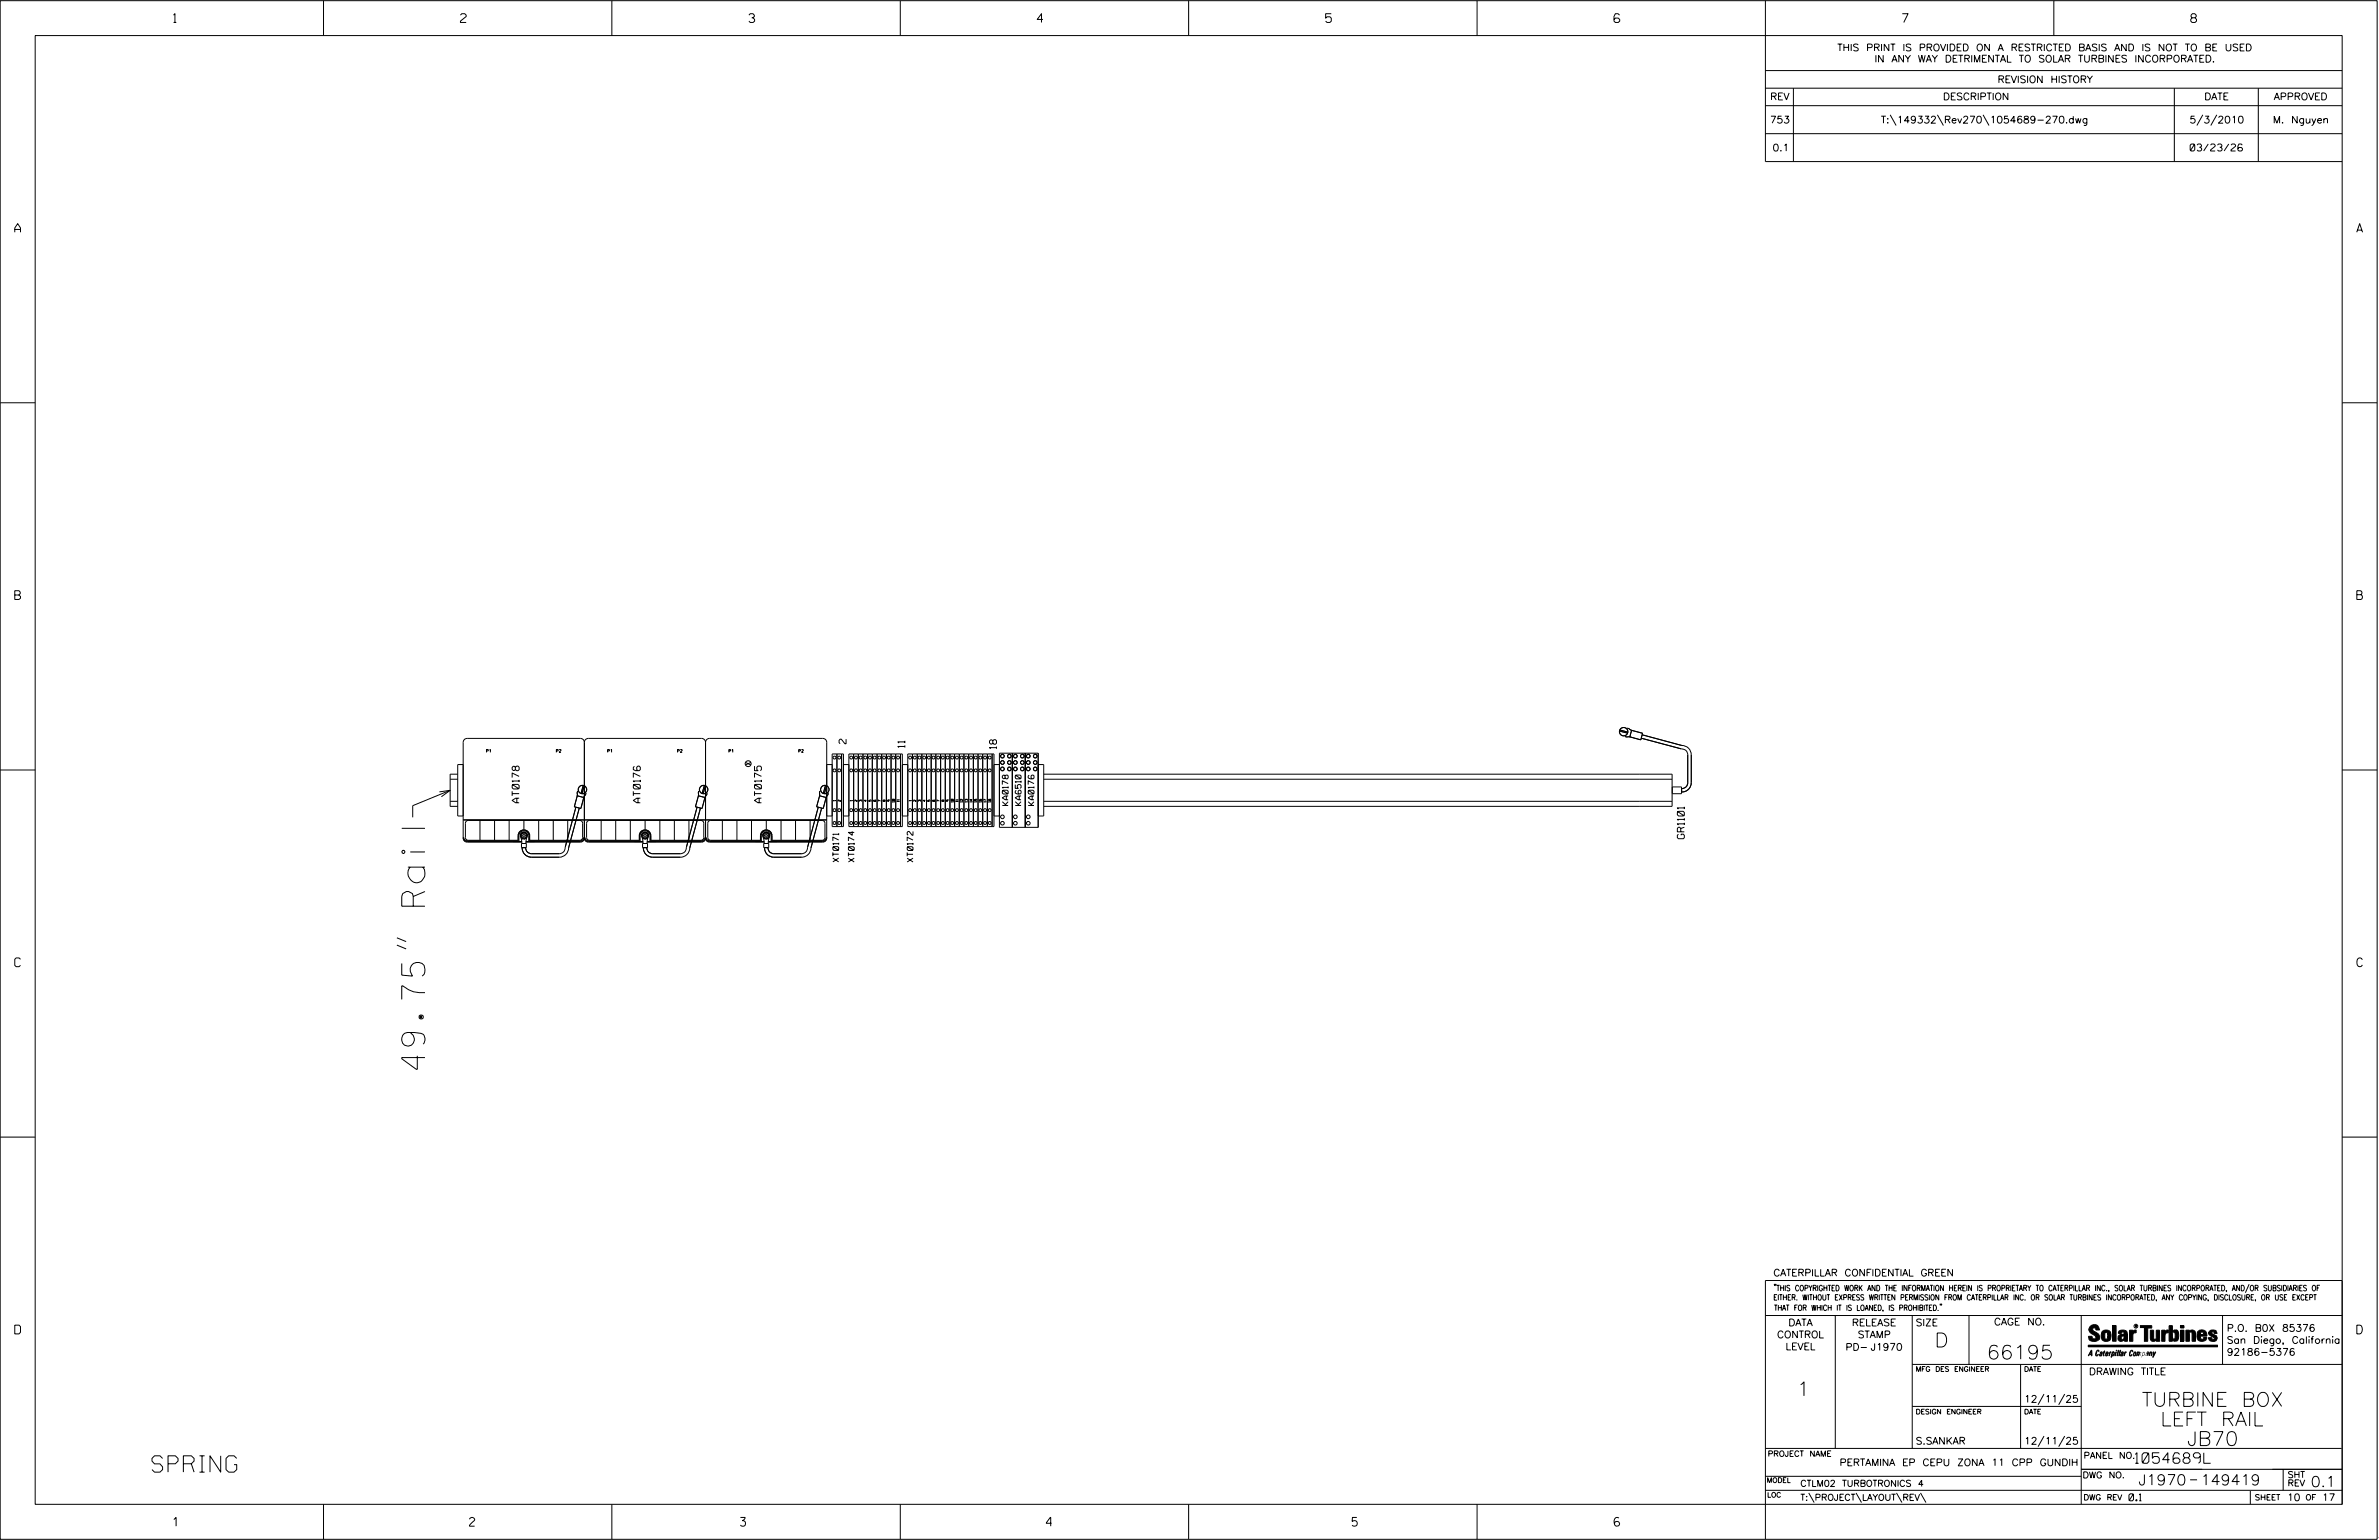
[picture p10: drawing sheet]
<svg xmlns="http://www.w3.org/2000/svg" width="864mm" height="559mm" viewBox="0 0 864 559" stroke-linecap="round" stroke-linejoin="round" font-family="sans-serif">
<defs><g id="words">
<text font-size="8.5" x="154.3" y="388" transform="rotate(-90 154.3 388)">49.75&quot; Rail</text>
<text font-size="5.9" x="55.2" y="534.2">SPRING</text>
<g font-size="5.1">
<text x="702.3" y="488.8">D</text>
<text x="721.2" y="493.2">66195</text>
<text x="652.2" y="506.5">1</text>
<text x="777.5" y="510.3">TURBINE BOX</text>
<text x="784.3" y="517.4">LEFT RAIL</text>
<text x="793.9" y="524.5">JB70</text>
</g>
<g font-size="3.8">
<text x="775.1" y="531">1054689L</text>
<text x="776.3" y="538.9">J1970</text>
<text x="798.8" y="538.9">149419</text>
<text x="838.8" y="539.5">0.1</text>
</g>
<g font-size="3.2">
<text x="63" y="8.2">1</text>
<text x="167.2" y="8.2">2</text>
<text x="271.8" y="8.2">3</text>
<text x="376.5" y="8.2">4</text>
<text x="481.2" y="8.2">5</text>
<text x="690.6" y="8.2">7</text>
<text x="795.3" y="8.2">8</text>
<text x="5.4" y="84.3">A</text>
<text x="855.5" y="84.3">A</text>
<text x="5.4" y="217.5">B</text>
<text x="855.6" y="217.5">B</text>
<text x="5.4" y="350.8">C</text>
<text x="855.6" y="350.8">C</text>
<text x="5.4" y="484">D</text>
<text x="855.6" y="484">D</text>
<text x="62.8" y="553.8">1</text>
<text x="170.4" y="553.8">2</text>
<text x="268.8" y="553.8">3</text>
<text x="379.8" y="553.8">4</text>
<text x="490.8" y="553.8">5</text>
<text x="585.9" y="553.8">6</text>
</g>
<g font-size="2.5">
<text x="666.9" y="18.5">THIS PRINT IS PROVIDED ON A RESTRICTED BASIS AND IS NOT TO BE USED</text>
<text x="680.5" y="22.6">IN ANY WAY DETRIMENTAL TO SOLAR TURBINES INCORPORATED.</text>
<text x="725.1" y="30">REVISION HISTORY</text>
<text x="642.6" y="36.3">REV</text>
<text x="705.3" y="36.3">DESCRIPTION</text>
<text x="800.2" y="36.3">DATE</text>
<text x="825.4" y="36.3">APPROVED</text>
<text x="642.5" y="44.7">753</text>
<text x="682.8" y="44.7">T:\149332\Rev270\1054689-270.dwg</text>
<text x="794.8" y="44.7">5/3/2010</text>
<text x="825.1" y="44.7">M. Nguyen</text>
<text x="643.5" y="54.8">0.1</text>
<text x="795.1" y="54.8">03/23/26</text>
<text x="307.1" y="269.9" transform="rotate(-90 307.1 269.9)">2</text>
<text x="328.5" y="271.3" transform="rotate(-90 328.5 271.3)">11</text>
<text x="361.8" y="271.7" transform="rotate(-90 361.8 271.7)">18</text>
<text x="188.4" y="291.3" transform="rotate(-90 188.4 291.3)">AT0178</text>
<text x="232.4" y="291.3" transform="rotate(-90 232.4 291.3)">AT0176</text>
<text x="276.4" y="291.3" transform="rotate(-90 276.4 291.3)">AT0175</text>
<text x="611.4" y="304.3" transform="rotate(-90 611.4 304.3)">GR1101</text>
<text x="643.8" y="463">CATERPILLAR CONFIDENTIAL GREEN</text>
<text x="645.1" y="485.5">CONTROL</text>
<text x="649.2" y="481.1">DATA</text>
<text x="672.3" y="481.1">RELEASE</text>
<text x="674.4" y="485.5">STAMP</text>
<text x="695.4" y="481.1">SIZE</text>
<text x="723.8" y="480.8">CAGE NO.</text>
<text x="808.4" y="483.1">P.O. B0X 85376</text>
<text x="648.2" y="489.8">LEVEL</text>
<text x="669.9" y="490">PD- J1970</text>
<text x="808.4" y="487.5">San Diego, California</text>
<text x="808.4" y="491.8">92186-5376</text>
<text x="758.3" y="498.9">DRAWING TITLE</text>
<text x="734.8" y="508.9">12/11/25</text>
<text x="695.4" y="524.1">S.SANKAR</text>
<text x="734.8" y="524.1">12/11/25</text>
<text x="667.8" y="531.9">PERTAMINA EP CEPU ZONA 11 CPP GUNDIH</text>
<text x="772.8" y="544.6">0.1</text>
<text x="830.2" y="544.6">10</text>
<text x="842.9" y="544.6">17</text>
</g>
<g font-size="2.3">
<text x="756.4" y="529.2">PANEL NO.</text>
<text x="653.5" y="539.4">CTLM02 TURBOTRONICS 4</text>
<text x="756" y="536.3">DWG NO.</text>
<text x="830.4" y="539.3">REV</text>
<text x="830.4" y="536.2">SHT</text>
<text x="653.5" y="544.5">T:\PROJECT\LAYOUT\REV\</text>
</g>
<g font-size="2.1">
<text x="366" y="292.3" transform="rotate(-90 366 292.3)">KA0178</text>
<text x="370.7" y="292.3" transform="rotate(-90 370.7 292.3)">KA6510</text>
<text x="375.4" y="292.3" transform="rotate(-90 375.4 292.3)">KA0176</text>
<text x="304.4" y="312.7" transform="rotate(-90 304.4 312.7)">XT0171</text>
<text x="310.1" y="312.8" transform="rotate(-90 310.1 312.8)">XT0174</text>
<text x="331.4" y="312.8" transform="rotate(-90 331.4 312.8)">XT0172</text>
</g>
<g font-size="2">
<text x="643.8" y="468.4">&quot;THIS COPYRIGHTED WORK AND THE INFORMATION HEREIN IS PROPRIETARY TO CATERPILLAR INC., SOLAR TURBINES INCORPORATED, AND/OR SUBSIDIARIES OF</text>
<text x="643.8" y="471.8">EITHER. WITHOUT EXPRESS WRITTEN PERMISSION FROM CATERPILLAR INC. OR SOLAR TURBINES INCORPORATED, ANY COPYING, DISCLOSURE, OR USE EXCEPT</text>
<text x="644" y="475.6">THAT FOR WHICH IT IS LOANED, IS PROHIBITED.&quot;</text>
<text x="641.7" y="528.5">PROJECT NAME</text>
<text x="756.3" y="544.3">DWG REV</text>
<text x="818.5" y="544.3">SHEET</text>
<text x="836.9" y="544.3">OF</text>
</g>
<g font-size="1.8">
<text x="695.4" y="497.6">MFG DES ENGINEER</text>
<text x="734.8" y="497.6">DATE</text>
<text x="695.4" y="513.1">DESIGN ENGINEER</text>
<text x="734.8" y="513.1">DATE</text>
<text x="641.3" y="538">MODEL</text>
<text x="641.5" y="543.3">LOC</text>
</g>
<g font-size="1.1">
<text x="176.6" y="273">P1</text>
<text x="202" y="273">P2</text>
<text x="220.6" y="273">P1</text>
<text x="246" y="273">P2</text>
<text x="264.6" y="273">P1</text>
<text x="290" y="273">P2</text>
</g>
<text font-size=".9" x="775.1" y="481.7">R</text>
<g font-size=".8">
<text x="303.4" y="290.7" transform="rotate(-90 303.4 290.7)">1</text>
<text x="305.1" y="290.8" transform="rotate(-90 305.1 290.8)">2</text>
<text x="309.4" y="290.7" transform="rotate(-90 309.4 290.7)">1</text>
<text x="311.1" y="290.8" transform="rotate(-90 311.1 290.8)">2</text>
<text x="312.8" y="290.8" transform="rotate(-90 312.8 290.8)">3</text>
<text x="314.5" y="290.8" transform="rotate(-90 314.5 290.8)">4</text>
<text x="316.2" y="290.8" transform="rotate(-90 316.2 290.8)">5</text>
<text x="319.6" y="290.8" transform="rotate(-90 319.6 290.8)">7</text>
<text x="321.3" y="290.8" transform="rotate(-90 321.3 290.8)">8</text>
<text x="323" y="290.8" transform="rotate(-90 323 290.8)">9</text>
<text x="324.7" y="291.1" transform="rotate(-90 324.7 291.1)">10</text>
<text x="326.4" y="290.9" transform="rotate(-90 326.4 290.9)">11</text>
<text x="330.8" y="290.7" transform="rotate(-90 330.8 290.7)">1</text>
<text x="332.5" y="290.8" transform="rotate(-90 332.5 290.8)">2</text>
<text x="334.2" y="290.8" transform="rotate(-90 334.2 290.8)">3</text>
<text x="335.9" y="290.8" transform="rotate(-90 335.9 290.8)">4</text>
<text x="337.6" y="290.8" transform="rotate(-90 337.6 290.8)">5</text>
<text x="339.3" y="290.8" transform="rotate(-90 339.3 290.8)">6</text>
<text x="342.7" y="290.8" transform="rotate(-90 342.7 290.8)">8</text>
<text x="344.4" y="290.8" transform="rotate(-90 344.4 290.8)">9</text>
<text x="346.1" y="291.1" transform="rotate(-90 346.1 291.1)">10</text>
<text x="347.8" y="290.9" transform="rotate(-90 347.8 290.9)">11</text>
<text x="349.5" y="291.1" transform="rotate(-90 349.5 291.1)">12</text>
<text x="351.2" y="291.1" transform="rotate(-90 351.2 291.1)">13</text>
<text x="352.9" y="291.1" transform="rotate(-90 352.9 291.1)">14</text>
<text x="354.6" y="291.1" transform="rotate(-90 354.6 291.1)">15</text>
<text x="356.3" y="291.1" transform="rotate(-90 356.3 291.1)">16</text>
<text x="358" y="291.1" transform="rotate(-90 358 291.1)">17</text>
<text x="359.7" y="291.1" transform="rotate(-90 359.7 291.1)">18</text>
</g>
</g></defs>
<g fill="none" stroke="#000" stroke-width=".36">
<path d="M.1 .2h862.8v558.4h-862.8zM12.8 12.9h837.4v533h-837.4zM117.4 .2v12.7M222.1 .2v12.7M326.8 .2v12.7M431.5 .2v12.7M536.2 .2v12.7M587.9 5.5l-.5-.5h-1l-.5 1v1.7l.5 .4h1l.6-.4v-.6l-.6-.5h-1l-.5 .5M640.9 .2v58.4h209.3M745.6 .2v12.7M640.9 25.6h209.3M640.9 32h209.3"/>
<path d="M640.9 38.3h209.3M651 32v26.6M789.3 32v26.6M819.8 32v26.6M640.9 48.5h209.3M686.2 41.7l2.1 3.8M703.3 41.7l2.2 3.8M719.9 41.7l2.1 3.8M799.6 41.7l-2.1 3.8M804.7 41.7l-2.2 3.8M.1 146.2h12.7M850.2 146.2h12.7"/>
<path d="M.1 279.4h12.7M168.1 277.4h-1.9v18.7h1.9M212.1 269.4a1.45 1.45 0 0 0-1.4-1.5h-41.1a1.45 1.45 0 0 0-1.5 1.5v34.7a1.45 1.45 0 0 0 1.5 1.5h19.8M212.1 269.4v34.7M256.1 269.4a1.45 1.45 0 0 1 1.5-1.5h41.1a1.45 1.45 0 0 1 1.4 1.5v34.7a1.45 1.45 0 0 1-1.4 1.5h-19.8M256.1 269.4a1.45 1.45 0 0 0-1.4-1.5h-41.1a1.45 1.45 0 0 0-1.5 1.5M256.1 269.4v34.7M270.6 276.6l2 1M272.6 276.6l-2 1M300.1 277.4h2M302.1 273.6h4.1v26.3h-4.1zM303.8 273.6v26.3"/>
<path d="M305.5 273.6v26.3M306.2 277.4h2M308.2 273.6h19.4v26.3h-19.4zM309.9 273.6v26.3M311.6 273.6v26.3M313.3 273.6v26.3M315 273.6v26.3M316.7 273.6v26.3M318.4 273.6v26.3M320.1 273.6v26.3M321.8 273.6v26.3M323.5 273.6v26.3"/>
<path d="M325.2 273.6v26.3M326.9 273.6v26.3M327.6 277.4h1.9M329.5 273.6h31.3v26.3h-31.3zM331.2 273.6v26.3M333 273.6v26.3M334.6 273.6v26.3M336.3 273.6v26.3M338 273.6v26.3M339.7 273.6v26.3M341.5 273.6v26.3M343.1 273.6v26.3"/>
<path d="M344.8 273.6v26.3M346.5 273.6v26.3M348.2 273.6v26.3M349.9 273.6v26.3M351.6 273.6v26.3M353.3 273.6v26.3M355 273.6v26.3M356.7 273.6v26.3M358.4 273.6v26.3M360.2 273.6v26.3M360.8 277.4h2M362.8 273.3h14.1v26.9h-14.1z"/>
<path d="M367.5 273.3v26.9M372.2 273.3v26.9M376.9 277.4h2v18.7h-2M587.9 265.3l2.9 .7M588 264.9l2.9 .8M589.9 267.3l1.9 .1M590.7 264.2l1.8 .8M592.3 265l4 1.1-.7 2.4-4-1.1zM596.1 266.6l14.5 3.9a3.4 3.4 0 0 1 3.3 3.4v10.1a3.4 3.4 0 0 1-3.4 3.4v-1.3a2.14 2.14 0 0 0 2.2-2.1v-10.1a2.19 2.19 0 0 0-2.5-2.2l-14.4-3.8M850.2 279.4h12.7M159.5 287.3l3.9-.5-3.2 2.3M163.4 286.8l-13.6 5.5v4.3"/>
<path d="M163.4 290.8h2.8M163.4 282.8h2.8M166.2 280.9h-2.8v11.7h2.8M168.1 297.6h132zM169.2 298l.8-.3h40.5a1.02 1.02 0 0 1 1 1v5.2a1.02 1.02 0 0 1-1 1h-18.2a3.8 3.8 0 0 0-.4-2.9 2.1 2.1 0 0 0-2.3-.8 2.1 2.1 0 0 0-1.5 2v1.7h-18.1a1.02 1.02 0 0 1-1.1-1v-5.2zM174.2 297.7v7.2M179.5 297.7v7.2M184.8 297.7v7.2M190.2 297.7v3.4M195.5 297.7v7.2M200.8 297.7v7.2M206.1 297.7v7.2"/>
<path d="M209.1 292.9l-3.9 14.4a2.27 2.27 0 0 1-2.1 2.5h-10.2a2.11 2.11 0 0 1-2.1-2.2M209.5 288.7l2.4 .7-1 4-2.4-.7zM209.7 287l-.2 1.9M210.3 293.2l-3.9 14.5a3.4 3.4 0 0 1-3.3 3.3h-10.2a3.4 3.4 0 0 1-3.4-3.4M211.7 285l-.8 2.9M212.1 285.1l-.8 2.9M212.7 287.8l-.8 1.7M213.2 298l.8-.3h40.5a1.02 1.02 0 0 1 1 1v5.2a1.02 1.02 0 0 1-1 1h-18.2a3.8 3.8 0 0 0-.4-2.9 2.1 2.1 0 0 0-2.3-.8 2.1 2.1 0 0 0-1.5 2v1.7h-18.1a1.02 1.02 0 0 1-1.1-1v-5.2zM218.2 297.7v7.2M223.5 297.7v7.2M228.8 297.7v7.2M234.2 297.7v3.4"/>
<path d="M239.5 297.7v7.2M244.8 297.7v7.2M250.1 297.7v7.2M253 292.9l-3.8 14.4a2.27 2.27 0 0 1-2.2 2.5h-10.1a2.11 2.11 0 0 1-2.1-2.2M253.5 288.7l2.4 .7-1.1 4-2.4-.7zM253.6 287l-.1 1.9M254.3 293.2l-3.9 14.5a3.4 3.4 0 0 1-3.4 3.3h-10.1a3.4 3.4 0 0 1-3.4-3.4M255.7 285l-.8 2.9M256 285.1l-.7 2.9M256.7 287.8l-.8 1.7M257.2 298l.8-.3h40.5a1.02 1.02 0 0 1 1 1v5.2a1.02 1.02 0 0 1-1.1 1h-18.2v-1.7a2.1 2.1 0 0 0-2.1-2.1 2.1 2.1 0 0 0-2.1 2.1v1.7h-18a1.02 1.02 0 0 1-1.1-1v-5.2zM262.2 297.7v7.2"/>
<path d="M267.5 297.7v7.2M272.8 297.7v7.2M278.2 297.7v3.4M283.5 297.7v7.2M288.8 297.7v7.2M294.1 297.7v7.2M297 292.9l-3.8 14.4a2.27 2.27 0 0 1-2.2 2.5h-10.1a2.11 2.11 0 0 1-2.1-2.2M297.5 288.7l2.4 .7-1.1 4-2.4-.7zM297.6 287l-.1 1.9M298.3 293.2l-3.9 14.5a3.4 3.4 0 0 1-3.4 3.3h-10.1a3.4 3.4 0 0 1-3.4-3.4M299.6 285l-.7 2.9M300 285.1l-.7 2.9"/>
<path d="M300.1 296.1h2M300.7 287.8l-.8 1.7M306.2 296.1h2M317.2 290.3l-.1 .4 .3 .1h.4v-.5l-.3 .1 .1 .4M327.6 296.1h1.9M341 290.7l-.9-.4v.5M360.8 296.1h2M378.9 290.8h228.1M378.9 280.9h228.1v11.7h-228.1M378.9 282.8h228.1M607.1 285.5h3.3v2.5h-3.3zM169.6 305.1l-.7-.2-.5-1h-.3a1.45 1.45 0 0 0 1.5 1.4"/>
<path d="M169.6 305.3h19.8M169.6 305.1h18.5M169.6 305.1v.2M186.2 305.3l3.2 .1M188.1 303.2a2.03 2.03 0 0 1 2.1-2 2.03 2.03 0 0 1 2 2M188.1 303.2h.3M188.1 303.2v1.9M188.4 303.2a1.78 1.78 0 0 1 1.8-1.8 1.78 1.78 0 0 1 1.7 1.8M188.4 303.2v2.1l-.3-.2M189.1 303.9l.3 2.2M189.3 306.1h1.8v1.5h-1.8zM189.5 303l.8-.4 .1 .4h.4v.4l-.8 .4z"/>
<path d="M190 304.4a1.27 1.27 0 0 1-.8-1.9 1.27 1.27 0 0 1 2.1-.2 1.27 1.27 0 0 1-.5 2l-.6 .1M190.9 305.3h19.8M191.2 303.9l-.3 2.2M191.5 303.3a1.27 1.27 0 0 0-1.3-1.4 1.27 1.27 0 0 0-1.3 1.4M191.9 303.2v2.1l.3-.2M191.9 303.2h.3M192.2 305.1h18.5M192.2 303.2v1.9M194.1 305.3l-3.2 .1M210.7 305.3a1.45 1.45 0 0 0 1.4-1.4 1.45 1.45 0 0 0 1.5 1.4M210.7 305.1l.9-.5 .3-.7h.5l.5 1 .7 .2M210.7 305.1v.2"/>
<path d="M212.1 304.1a1.45 1.45 0 0 0 1.5 1.5h19.8M212.1 304.1a1.45 1.45 0 0 1-1.4 1.5h-19.8M213.6 305.1v.2M213.6 305.3h19.8M213.6 305.1h18.5M230.2 305.3l3.2 .1M232.1 303.2a2.03 2.03 0 0 1 2.1-2 2.03 2.03 0 0 1 2 2M232.1 303.2h.3M232.1 303.2v1.9M232.4 303.2a1.78 1.78 0 0 1 1.8-1.8 1.78 1.78 0 0 1 1.7 1.8M232.4 303.2v2.1l-.3-.2M233.1 303.9l.3 2.2"/>
<path d="M233.3 306.1h1.8v1.5h-1.8zM233.5 303l.8-.4 .1 .4h.4v.4l-.8 .4zM234 304.4a1.27 1.27 0 0 1-.8-1.9 1.27 1.27 0 0 1 2.1-.2 1.27 1.27 0 0 1-.5 2l-.6 .1M234.9 305.3h19.8M235.2 303.9l-.3 2.2M235.4 303.3a1.26 1.26 0 0 0-1.2-1.4 1.26 1.26 0 0 0-1.3 1.4M235.9 303.2v2.1l.3-.2M235.9 303.2h.3M236.2 303.2v1.9M236.2 305.1h18.5M238.1 305.3l-3.2 .1M254.7 305.3a1.45 1.45 0 0 0 1.4-1.4 1.45 1.45 0 0 0 1.5 1.4"/>
<path d="M254.7 305.1l.9-.5 .3-.7h.5l.5 1 .7 .2M254.7 305.1v.2M256.1 304.1a1.45 1.45 0 0 0 1.5 1.5h19.8M256.1 304.1a1.45 1.45 0 0 1-1.4 1.5h-19.8M257.6 305.3h19.8M257.6 305.1h18.5M257.6 305.1v.2M274.2 305.3l3.2 .1M276.1 303.2a2.03 2.03 0 0 1 2-2 2.03 2.03 0 0 1 2.1 2M276.1 303.2h.3M276.1 303.2v1.9M276.4 303.2a1.78 1.78 0 0 1 1.7-1.8 1.78 1.78 0 0 1 1.8 1.8"/>
<path d="M276.4 303.2v2.1l-.3-.2M277.1 303.9l.3 2.2M277.2 306.1h1.8v1.5h-1.8zM277.5 303l.8-.4 .1 .4h.4v.4l-.8 .4zM278 304.4a1.27 1.27 0 0 1-.8-1.9 1.27 1.27 0 0 1 2.1-.2 1.27 1.27 0 0 1-.5 2l-.6 .1M278.9 305.3h19.8M279.2 303.9l-.3 2.2M279.4 303.3a1.26 1.26 0 0 0-1.3-1.4 1.26 1.26 0 0 0-1.2 1.4M279.9 303.2v2.1l.3-.2M279.9 303.2h.3M280.2 305.1h18.5M280.2 303.2v1.9"/>
<path d="M282.1 305.3l-3.2 .1M298.7 305.1l.7-.2 .5-1h.2a1.45 1.45 0 0 1-1.4 1.4M298.7 305.1v.2M144.1 342.9l3.3 1.4M144.1 340.3l3.3 1.4M.1 412.6h12.7M850.2 412.6h12.7M640.9 477.3h209.3M644.2 466.1l-.1 .4M644.7 466.1l-.2 .4M666.2 477.3v48.3M694.2 477.3v48.3"/>
<path d="M704.4 473.3l-.1 .4M704.8 473.3l-.1 .4M714.8 477.3v17.8M755.5 477.3v68.6M806.8 477.3v17.8M816.5 466l-1.4 3.1M850.2 464.6h-209.3v94M850.2 464.8v81.1M694.2 495.1h156M733.5 495.1v30.5M758.6 481.4a2.02 2.02 0 0 1 3.1-.1l.5 1.3h-1.3l-.2-.6-.4-.2-.6 .1-.1 .4 .4 .7a2.46 2.46 0 0 1 2.2 2.9 2.83 2.83 0 0 1-3.8 .3l-.3-1.3h1.3l.2 .7 .6 .3 .5-.2 .2-.5-.4-.6-1.9-1.2-.4-.9zM759.2 491.3h-.7l.7-1.2v1.9h.2l-.1-2.1-1.3 2.1 .5-.5h.7"/>
<path d="M761.3 490l.3-.2 .4 .3-.1 .3-.3-.4-.4 .3-.3 1.6h.4l.4-.5-.3 .6-.4 .1-.3-.4zM762.6 490.6l.5-.1-.1 1.4h-.9a.74 .74 0 0 1 .9-.8l-.3 .7-.5 .1 .2-.5 .6-.2v-.5l-.7 .2zM763 483.2a2.17 2.17 0 0 1 3.1 0l.3 1.4-.3 1.5a2.17 2.17 0 0 1-3.1 0l-.3-1.5zM763.6 490.5l.4-.4 .2 .6h-.3l-.3 .9 .2 .4-.3-.1zM764.1 483.7l.5-.4 .4 .3v2.2l-.4 .2-.5-.2zM764.6 491.1l.6 .2v-.7l-.4-.1-.4 .6-.1 .8h.6M764.6 491.1l-.1 .8h.4M764.6 482.6v.8M764.8 490.7l.4 .1v.3h-.6zM765 491.5l-.1 .4zM766 490.5l-.5 1.5zM766 490.8l.4-.3-.4 .4"/>
<path d="M766.9 481h1.3v5.7h-1.3zM767 490.8l.5 .1-.3 .8-.4 .2zM767.3 490.5h-.5l-.5 2M767.3 490.5a.8 .8 0 0 1 .2 1 .8 .8 0 0 1-.9 .4l-.1 .6M767.3 490.5l-.1 .2M768.1 490.5l-.4 1.5zM768.2 489.9h.3l-.1 .2h-.2zM769 489.9l-.5 2.1zM769.7 489.9l-.6 2.1zM770.1 491.4l.5-.3-.5 .8zM770.4 491.9h.1M770.6 491.1l.1-.4-.7 .2 .1-.3 .6-.1 .2 .3-.5 1.1"/>
<path d="M770.6 491.1a.74 .74 0 0 0-.8 .8h.6M771 484.8h-.7l-.3 .6 .4 .7 .5-.3 .1-2.4h-.8l-.1 .4h-1.2a1.71 1.71 0 0 1 1.8-1.3 1.71 1.71 0 0 1 1.6 1.4v2.8h-1.1l-.1-.6M771 484.2l-1.5 .1a1.41 1.41 0 0 0 0 2.4l.5 .1 1.1-.7M771.2 486.1h-.1M771.4 490.5l.1 .3 .4-.3-.9 1.5zM771.5 490.8h.1M773 482.7h1.2v.5l.5-.5 .7-.1v1h-.6l-.5 .4-.1 2.7h-1.2zM773.3 490.3l.6-.4 .4 .2-.1 .4-.3-.4a1.28 1.28 0 0 0-.5 1.8l.6-.4-.1 .4-.8 .1zM774.7 490.8l.5-.3a.88 .88 0 0 1 .2 .9 .88 .88 0 0 1-.7 .7l-.2-.2zM774.8 490.9h.5l-.3 1h-.3l-.2-.2zM775.2 490.5l-.1 .2M776.8 481h4.3v.9h-1.5v4.8h-1.3"/>
<path d="M776.8 490.6l-.8 .2v-.3l-.4 1.5 .8-1.3v1.3l.3-1.2M779.3 491.1h.4M779.6 490.5h.3l-.3 1.4M779.6 490.7h.2l-.1 .4M779.7 491.1l-.1 .4M779.7 491.1l-.4 .2M780.1 492l.4-1.5 .1 .3 .3-.3 .3 .2-.3 1.3v-1.3l-.7 1.3M780.6 482.7h1.2v2.7l.1 .4 .4 .3 .4-.7v-2.7h1.2l.1 4h-1.3v-.5l-1.1 .6-.7-.3-.3-.7zM781.6 492.5l1-2-.8 1.3-.2-1.3-.2 2M784.7 482.7h1.2v.5l.5-.5 .7-.1v1h-.5l-.6 .4-.1 2.7h-1.2zM787.4 481h1.2v2a1.4 1.4 0 0 1 2.2 .2l.1 1.4-.4 1.9-1.5 .1-.4-.5v-1l.5 .9 .5-.3v-2.1l-.5-.4-.5 .7v2.8h-1.2zM791.5 482.7h1.3v4h-1.3z"/>
<path d="M791.5 481h1.3v.9h-1.3zM793.5 482.7h1.3v.4l.7-.5 1.1 .2 .4 .6v3.3h-1.2l-.3-3.4-.7 .2v3.2h-1.3zM794.8 483.1h.1M797.7 483.2a1.92 1.92 0 0 1 2.4-.5 1.92 1.92 0 0 1 1 2.1h-2.3v.8l.6 .5 .5-.3v-.5h1.2a1.83 1.83 0 0 1-2.1 1.4 1.83 1.83 0 0 1-1.5-2.1zM798.8 484.2v.6M799.1 483.4h.6l.2 .8h-1.1zM804.6 482.9a1.84 1.84 0 0 0-2.9 .8 3.3 3.3 0 0 0 2.2 1.9l-.5 .5-.4-.3-.1-.4h-1.2l.1 .6a1.92 1.92 0 0 0 2.9 .4M804.9 483.8h-1.2l-.2-.6-.5 .1-.1 .3 .1 .3 1.8 .9M805.1 488.1h-47.1v.6h47.1M694.2 510.3h61.3M742 505.8l-2.2 3.9M749.5 505.8l-2.2 3.9"/>
<path d="M640.9 525.6h209.2M640.9 535.7h114.6M742 521.1l-2.2 3.8M749.5 521.1l-2.2 3.8M755.5 533.2h94.7M795 537h2.6M828.8 533.2v7.6M117.4 545.9v12.7M222.1 545.9v12.7M326.8 545.9v12.7M431.5 545.9v12.7M536.2 545.9v12.7"/>
<path d="M640.9 540.8h209.3M656.6 541.7l2 3.5M673.8 541.7l1.9 3.5M688.4 541.7l2 3.5M697.2 541.7l1.9 3.5M816.9 541v4.9M863.5 558h.1"/>
<circle cx="271.6" cy="277.1" r="1.07"/>
<circle cx="302.9" cy="274.9" r=".53"/>
<circle cx="302.9" cy="279.5" r=".53"/>
<circle cx="304.7" cy="274.9" r=".53"/>
<circle cx="304.7" cy="279.5" r=".53"/>
<circle cx="309" cy="279.5" r=".53"/>
<circle cx="309" cy="274.9" r=".53"/>
<circle cx="310.7" cy="279.5" r=".53"/>
<circle cx="310.7" cy="274.9" r=".53"/>
<circle cx="312.4" cy="279.5" r=".53"/>
<circle cx="312.4" cy="274.9" r=".53"/>
<circle cx="314.1" cy="279.5" r=".53"/>
<circle cx="314.1" cy="274.9" r=".53"/>
<circle cx="315.8" cy="274.9" r=".53"/>
<circle cx="315.8" cy="279.5" r=".53"/>
<circle cx="317.5" cy="279.5" r=".53"/>
<circle cx="317.5" cy="274.9" r=".53"/>
<circle cx="319.2" cy="279.5" r=".53"/>
<circle cx="319.2" cy="274.9" r=".53"/>
<circle cx="320.9" cy="274.9" r=".53"/>
<circle cx="320.9" cy="279.5" r=".53"/>
<circle cx="322.6" cy="274.9" r=".53"/>
<circle cx="322.6" cy="279.5" r=".53"/>
<circle cx="324.3" cy="279.5" r=".53"/>
<circle cx="324.3" cy="274.9" r=".53"/>
<circle cx="326" cy="279.5" r=".53"/>
<circle cx="326" cy="274.9" r=".53"/>
<circle cx="330.4" cy="279.5" r=".53"/>
<circle cx="330.4" cy="274.9" r=".53"/>
<circle cx="332.1" cy="274.9" r=".53"/>
<circle cx="332.1" cy="279.5" r=".53"/>
<circle cx="333.8" cy="279.5" r=".52"/>
<circle cx="333.8" cy="274.9" r=".52"/>
<circle cx="335.5" cy="279.5" r=".53"/>
<circle cx="335.5" cy="274.9" r=".53"/>
<circle cx="337.2" cy="279.5" r=".53"/>
<circle cx="337.2" cy="274.9" r=".53"/>
<circle cx="338.9" cy="274.9" r=".53"/>
<circle cx="338.9" cy="279.5" r=".53"/>
<circle cx="340.6" cy="279.5" r=".53"/>
<circle cx="340.6" cy="274.9" r=".53"/>
<circle cx="342.3" cy="279.5" r=".53"/>
<circle cx="342.3" cy="274.9" r=".53"/>
<circle cx="344" cy="279.5" r=".53"/>
<circle cx="344" cy="274.9" r=".53"/>
<circle cx="345.7" cy="274.9" r=".53"/>
<circle cx="345.7" cy="279.5" r=".53"/>
<circle cx="347.4" cy="279.5" r=".53"/>
<circle cx="347.4" cy="274.9" r=".53"/>
<circle cx="349.1" cy="274.9" r=".53"/>
<circle cx="349.1" cy="279.5" r=".53"/>
<circle cx="350.8" cy="274.9" r=".53"/>
<circle cx="350.8" cy="279.5" r=".53"/>
<circle cx="352.5" cy="279.5" r=".53"/>
<circle cx="352.5" cy="274.9" r=".53"/>
<circle cx="354.2" cy="279.5" r=".53"/>
<circle cx="354.2" cy="274.9" r=".53"/>
<circle cx="355.9" cy="274.9" r=".53"/>
<circle cx="355.9" cy="279.5" r=".53"/>
<circle cx="357.6" cy="279.5" r=".53"/>
<circle cx="357.6" cy="274.9" r=".53"/>
<circle cx="359.3" cy="279.5" r=".53"/>
<circle cx="359.3" cy="274.9" r=".53"/>
<circle cx="363.9" cy="276.7" r=".67"/>
<circle cx="363.9" cy="279" r=".67"/>
<circle cx="363.9" cy="274.4" r=".67"/>
<circle cx="366.4" cy="276.7" r=".66"/>
<circle cx="366.4" cy="274.4" r=".66"/>
<circle cx="366.4" cy="279" r=".66"/>
<circle cx="368.6" cy="274.4" r=".67"/>
<circle cx="368.6" cy="276.7" r=".67"/>
<circle cx="368.6" cy="279" r=".67"/>
<circle cx="371.1" cy="279" r=".67"/>
<circle cx="371.1" cy="276.7" r=".67"/>
<circle cx="371.1" cy="274.4" r=".67"/>
<circle cx="373.3" cy="279" r=".67"/>
<circle cx="373.3" cy="276.7" r=".67"/>
<circle cx="373.3" cy="274.4" r=".67"/>
<circle cx="375.8" cy="279" r=".67"/>
<circle cx="375.8" cy="276.7" r=".67"/>
<circle cx="375.8" cy="274.4" r=".67"/>
<circle cx="589.4" cy="265.5" r="1.52"/>
<circle cx="211.4" cy="286.5" r="1.52"/>
<circle cx="255.4" cy="286.5" r="1.52"/>
<circle cx="299.4" cy="286.5" r="1.52"/>
<circle cx="302.9" cy="294" r=".53"/>
<circle cx="302.9" cy="298.6" r=".53"/>
<circle cx="304.7" cy="294" r=".53"/>
<circle cx="304.7" cy="298.6" r=".53"/>
<circle cx="309" cy="294" r=".53"/>
<circle cx="309" cy="298.6" r=".53"/>
<circle cx="310.7" cy="294" r=".53"/>
<circle cx="310.7" cy="298.6" r=".53"/>
<circle cx="312.4" cy="298.6" r=".53"/>
<circle cx="312.4" cy="294" r=".53"/>
<circle cx="314.1" cy="298.6" r=".53"/>
<circle cx="314.1" cy="294" r=".53"/>
<circle cx="315.8" cy="298.6" r=".53"/>
<circle cx="315.8" cy="294" r=".53"/>
<circle cx="317.5" cy="294" r=".53"/>
<circle cx="317.5" cy="298.6" r=".53"/>
<circle cx="319.2" cy="298.6" r=".53"/>
<circle cx="319.2" cy="294" r=".53"/>
<circle cx="320.9" cy="298.6" r=".53"/>
<circle cx="320.9" cy="294" r=".53"/>
<circle cx="322.6" cy="294" r=".53"/>
<circle cx="322.6" cy="298.6" r=".53"/>
<circle cx="324.3" cy="294" r=".53"/>
<circle cx="324.3" cy="298.6" r=".53"/>
<circle cx="326" cy="294" r=".53"/>
<circle cx="326" cy="298.6" r=".53"/>
<circle cx="330.4" cy="298.6" r=".53"/>
<circle cx="330.4" cy="294" r=".53"/>
<circle cx="332.1" cy="294" r=".53"/>
<circle cx="332.1" cy="298.6" r=".53"/>
<circle cx="333.8" cy="298.6" r=".52"/>
<circle cx="333.8" cy="294" r=".52"/>
<circle cx="335.5" cy="298.6" r=".53"/>
<circle cx="335.5" cy="294" r=".53"/>
<circle cx="337.2" cy="294" r=".53"/>
<circle cx="337.2" cy="298.6" r=".53"/>
<circle cx="338.9" cy="294" r=".53"/>
<circle cx="338.9" cy="298.6" r=".53"/>
<circle cx="340.6" cy="294" r=".53"/>
<circle cx="340.6" cy="298.6" r=".53"/>
<circle cx="342.3" cy="294" r=".53"/>
<circle cx="342.3" cy="298.6" r=".53"/>
<circle cx="344" cy="294" r=".53"/>
<circle cx="344" cy="298.6" r=".53"/>
<circle cx="345.7" cy="294" r=".53"/>
<circle cx="345.7" cy="298.6" r=".53"/>
<circle cx="347.4" cy="294" r=".53"/>
<circle cx="347.4" cy="298.6" r=".53"/>
<circle cx="349.1" cy="294" r=".53"/>
<circle cx="349.1" cy="298.6" r=".53"/>
<circle cx="350.8" cy="298.6" r=".53"/>
<circle cx="350.8" cy="294" r=".53"/>
<circle cx="352.5" cy="294" r=".53"/>
<circle cx="352.5" cy="298.6" r=".53"/>
<circle cx="354.2" cy="294" r=".53"/>
<circle cx="354.2" cy="298.6" r=".53"/>
<circle cx="355.9" cy="294" r=".53"/>
<circle cx="355.9" cy="298.6" r=".53"/>
<circle cx="357.6" cy="294" r=".53"/>
<circle cx="357.6" cy="298.6" r=".53"/>
<circle cx="359.3" cy="298.6" r=".53"/>
<circle cx="359.3" cy="294" r=".53"/>
<circle cx="363.9" cy="296.4" r=".67"/>
<circle cx="363.9" cy="298.7" r=".66"/>
<circle cx="368.6" cy="296.4" r=".67"/>
<circle cx="368.6" cy="298.7" r=".66"/>
<circle cx="373.3" cy="296.4" r=".67"/>
<circle cx="373.3" cy="298.7" r=".66"/>
<circle cx="190.2" cy="303.2" r=".92"/>
<circle cx="190.2" cy="303.2" r="1.17"/>
<circle cx="234.1" cy="303.2" r=".91"/>
<circle cx="234.2" cy="303.2" r="1.17"/>
<circle cx="278.1" cy="303.2" r=".91"/>
<circle cx="278.2" cy="303.2" r="1.17"/>
<circle cx="775.4" cy="481.2" r=".69"/>
</g>
<g fill="#000">
<path d="M768.1 490.5l-.4 1.5zM768.2 489.9h.3l-.1 .2h-.2zM769 489.9l-.5 2.1zM769.7 489.9l-.6 2.1zM791.5 481h1.3v.9h-1.3zM791.5 482.7h1.3v4h-1.3zM758 488.1h47.1v.6h-47.1z"/>
<path d="M759.2 489.9l-1.2 2.1 .5-.5h.7v.5h.2zM759.2 490.1v1.2h-.7z" fill-rule="evenodd"/>
<path d="M758.6 481.4a2.02 2.02 0 0 1 3.1-.1l.5 1.3h-1.3l-.2-.6-.4-.2-.6 .1-.1 .4 .4 .7a2.46 2.46 0 0 1 2.2 2.9 2.83 2.83 0 0 1-3.8 .3l-.3-1.3h1.3l.2 .7 .6 .3 .5-.2 .2-.5-.4-.6-1.9-1.2-.4-.9z" fill-rule="evenodd"/>
<path d="M761.3 490l.3-.2 .4 .3-.1 .3-.3-.4-.4 .3-.3 1.6h.4l.4-.5-.3 .6-.4 .1-.3-.4z" fill-rule="evenodd"/>
<path d="M762.6 490.6l.5-.1-.1 1.4h-.9a.74 .74 0 0 1 .9-.8l-.6 .3-.2 .5 .5-.1 .3-.6v-.5l-.7 .2z" fill-rule="evenodd"/>
<path d="M763.6 490.5l.4-.4 .2 .6h-.3l-.3 .9 .2 .4-.3-.1z" fill-rule="evenodd"/>
<path d="M764.8 490.5l.5 .3-.1 .5h-.6l.6-.2v-.3l-.4-.1-.3 1.2h.4l.3-.4-.6 .6-.3-.2v-.4z" fill-rule="evenodd"/>
<path d="M763 483.2a2.17 2.17 0 0 1 3.1 0l.3 1.4-.3 1.5a2.17 2.17 0 0 1-3.1 0l-.3-1.5zM764.1 483.7v2.1l.5 .2 .4-.2v-2.2l-.4-.3z" fill-rule="evenodd"/>
<path d="M766 490.5v.3l.4-.1-.4 .2-.5 1.1z" fill-rule="evenodd"/>
<path d="M766.8 490.5l-.5 2 .3-.6a.71 .71 0 0 0 .9-.5 .71 .71 0 0 0-.4-.9zM767 490.8l.5 .1-.3 .8-.4 .2z" fill-rule="evenodd"/>
<path d="M766.9 481h1.3v5.7h-1.3z" fill-rule="evenodd"/>
<path d="M770.1 490.6l.6-.1 .2 .3-.4 1.2-.5 .1-.2-.5 .3-.5h.5l-.7 .5v.3l.4-.1 .4-.9-.5-.2-.2 .2z" fill-rule="evenodd"/>
<path d="M769.4 482.8l-.5 1h1.2l.1-.4h.8v.8l-1.5 .1a1.41 1.41 0 0 0 0 2.4l.5 .1 1.1-.7 .1 .6h1.1v-2.8a1.79 1.79 0 0 0-2.4-1.2zM770.3 484.8h.7l-.1 1-.5 .3-.4-.7z" fill-rule="evenodd"/>
<path d="M771.4 490.5l.1 .3 .4-.3-.9 1.5z" fill-rule="evenodd"/>
<path d="M773 482.7h1.2v.5l.5-.5 .7-.1v1h-.6l-.5 .4-.1 2.7h-1.2z" fill-rule="evenodd"/>
<path d="M773.3 490.3l.6-.4 .4 .2-.1 .4-.3-.4a1.28 1.28 0 0 0-.5 1.8l.6-.4-.3 .5h-.6z" fill-rule="evenodd"/>
<path d="M774.7 490.8l-.2 1.1h.7a.96 .96 0 0 0 0-1.4zM774.8 490.9h.5l-.1 .6-.5 .4-.2-.2z" fill-rule="evenodd"/>
<path d="M776 490.5v.3l.4-.3 .2 .3 .7-.2-.3 1.4v-1.3l-.6 1.3v-1.3l-.8 1.3z" fill-rule="evenodd"/>
<path d="M776.8 481h4.3v.9h-1.5v4.8h-1.3v-4.8h-1.5z" fill-rule="evenodd"/>
<path d="M777.9 490.5l-.5 2 .3-.6a.71 .71 0 0 0 .9-.5 .71 .71 0 0 0-.4-.9zM778.1 490.8l.3-.1 .1 .4-.5 .8-.2-.5z" fill-rule="evenodd"/>
<path d="M779.3 490.6l.6-.1-.3 1.5-.7-.1a.67 .67 0 0 1 .8-.8l-.6 .3-.1 .5 .4-.1 .4-.9-.4-.2-.3 .2z" fill-rule="evenodd"/>
<path d="M780.5 490.5l.1 .3 .3-.3 .3 .2-.3 1.3v-1.3l-.8 1.3z" fill-rule="evenodd"/>
<path d="M780.6 482.7h1.2v2.7l.1 .4 .4 .3 .4-.7v-2.7h1.2l.1 4h-1.3v-.5l-1.1 .6-.7-.3-.3-.7z" fill-rule="evenodd"/>
<path d="M781.6 490.5l.2 1.3 .8-1.3-1.2 2z" fill-rule="evenodd"/>
<path d="M784.7 482.7h1.2v.5l.5-.5 .7-.1v1h-.5l-.6 .4-.1 2.7h-1.2z" fill-rule="evenodd"/>
<path d="M787.4 481h1.2v2a1.4 1.4 0 0 1 2.2 .2l.1 1.4-.4 1.9-1.5 .1-.4-.5v-1l.5 .9 .5-.3v-2.1l-.5-.4-.5 .7v2.8h-1.2z" fill-rule="evenodd"/>
<path d="M793.5 482.7h1.3v.4a1.29 1.29 0 0 1 2.2 .3v3.3h-1.2l-.3-3.4-.7 .2v3.2h-1.3z" fill-rule="evenodd"/>
<path d="M797.7 483.2a1.92 1.92 0 0 1 2.4-.5 1.92 1.92 0 0 1 1 2.1h-2.3v.8l.6 .5 .5-.3v-.5h1.2a1.83 1.83 0 0 1-2.1 1.4 1.83 1.83 0 0 1-1.5-2.1zM799.1 483.4l-.3 .8h1.1l-.2-.8z" fill-rule="evenodd"/>
<path d="M801.9 483.2a1.94 1.94 0 0 1 3 .1v.5h-1.2l-.2-.6-.5 .1-.1 .3 .1 .3 1.8 .9a1.2 1.2 0 0 1 .1 1.3 1.2 1.2 0 0 1-1.2 .7l-1.6-.4-.4-1h1.2l.1 .4 .4 .3 .5-.5a3.3 3.3 0 0 1-2.2-1.9z" fill-rule="evenodd"/>
<circle cx="761.4" cy="492" r=".07"/>
<circle cx="762.2" cy="485.1" r=".07"/>
<circle cx="769.3" cy="492" r=".07"/>
<circle cx="773.1" cy="486.7" r=".07"/>
<circle cx="791.5" cy="486.7" r=".07"/>
<circle cx="791.5" cy="481" r=".07"/>
<circle cx="794.8" cy="486.7" r=".07"/>
</g>
<use href="#words"/>
</svg>
